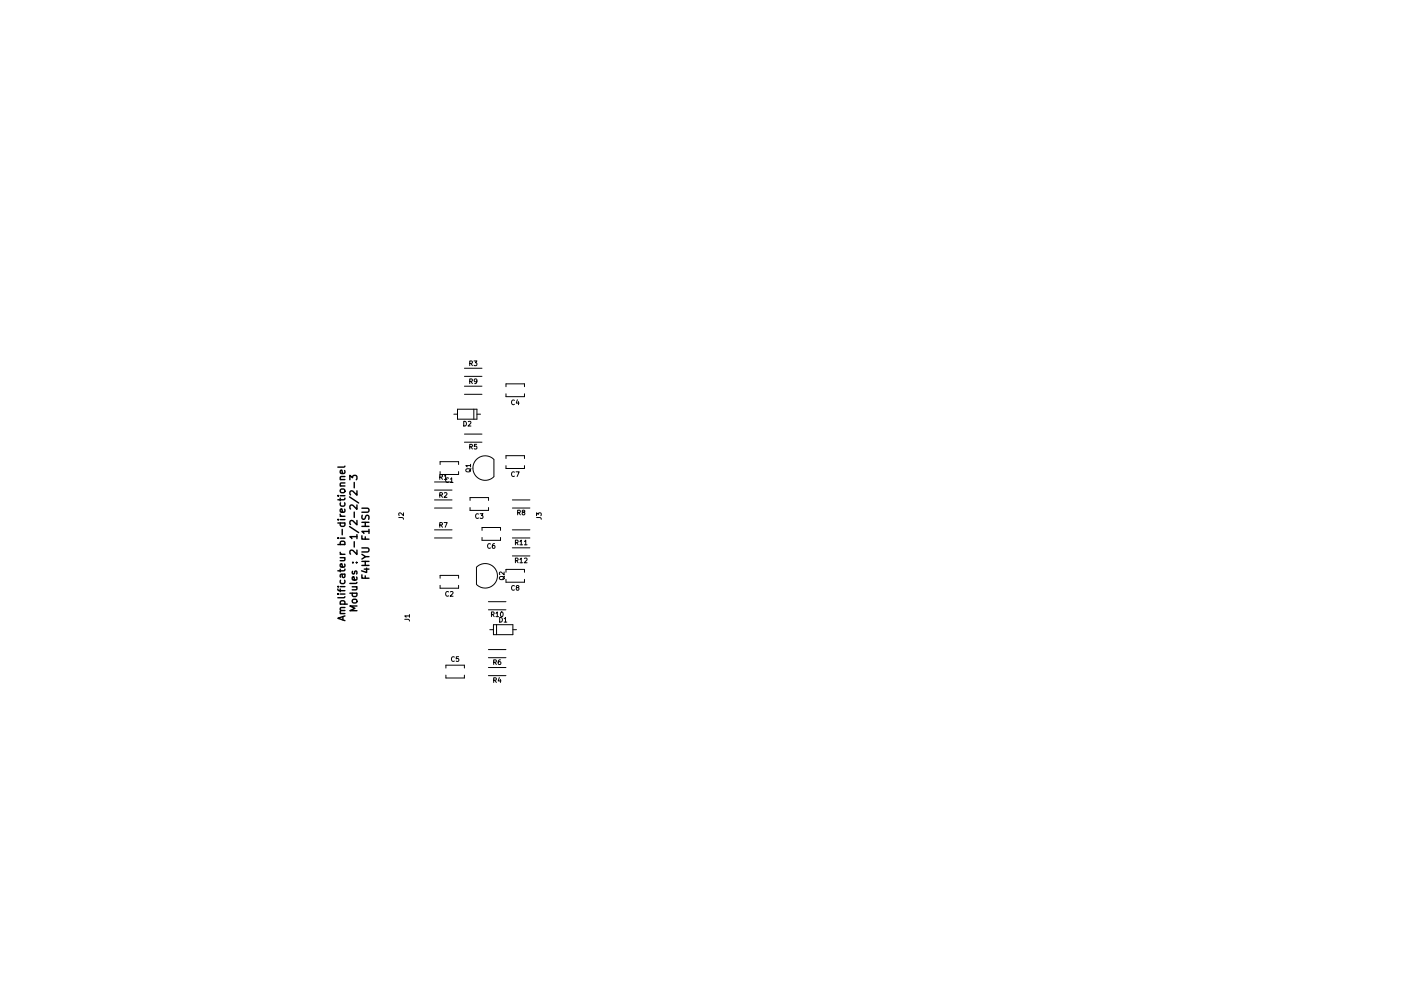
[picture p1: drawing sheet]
<svg xmlns="http://www.w3.org/2000/svg" width="297mm" height="210mm" viewBox="0 0 297 210" stroke-linecap="round" stroke-linejoin="round" font-family="sans-serif">
<g fill="none" stroke="#000" stroke-width=".3">
<path d="M73.1 99.8v.4l-.2 .3-.7-.1v-.6l.3-.1 .1 .8M73.1 98.9l-.2 .2h-1.3M71.6 114.2h.2M71.6 110.2h.2M71.6 105.2h.2M71.6 115.5h1.5M71.6 111h1.5M72.1 117.2l.3 .4M72.1 109.1l.3 .4M72.1 105.7v.5M72.1 118.3h1M72.1 117.6h1"/>
<path d="M72.1 114.2h1M72.1 110.2h1M72.1 109.5h1M72.1 105.2h1M72.1 103.1h1M72.1 101.7h1M72.2 115.5l-.1-.4 .3-.3 .7 .2v.5M72.2 111l-.1 .4 .3 .3 .7-.2v-.5M72.2 106.7l-.1 .4 .3 .3 .7-.2v-.5M72.2 103.9l.6-.2 .3 .2v.3l-.3 .3h-.4l-.3-.3zM72.6 112.3v1.2M73 118.3l.1 .2v.4l-1 .1"/>
<path d="M73.1 119.7v.4l-.2 .2-.7-.1v-.5l.3-.1 .1 .7M73.1 108v.5l-.2 .2-.7-.1v-.6h.3l.1 .7M73.1 105.7l-.2 .3h-1.3M73.1 102.5h-.9l-.1 .4 .2 .2M73.1 101.1l-.9 .1-.1 .3 .2 .2M74.1 111.7l1.9 1.3M74.1 105.4l1.9 1.3M74.2 101.8v-.9l.5 .5 .2-.5h.6l.2 .2-.2 .7M74.7 119.4h.2M75.1 102.4v1.1M75.1 108.6v1.2M75.1 114.9v1.2"/>
<path d="M75.5 119.4h.2M75.7 116.7v.9l-1.1-.9-.4 .3 .1 .6M75.7 113.9h-1.5l.4 .4M75.7 110.4v1l-1.1-1-.4 .3 .1 .6M75.7 107.1v1l-1.1-1-.4 .3 .1 .6M75.7 104.1v1l-1.1-1-.4 .3 .1 .6M75.7 113.4v.9M76.7 117.6l.8 .5-.8 .5M76.7 116.2h1.2l.3 .3v.3l-.3 .3h-1.2M76.7 113.7v.7h1.5M76.7 107.8h1.2l.3 .3v.4l-.3 .2h-1.2M76.7 120h1.5"/>
<path d="M76.7 119.1h1.5M76.7 111.7h1.5M76.7 110.8h1.5M76.8 109.3l-.1 .6 .3 .3 .4-.2 .3-.6h.4l.1 .2v.6M77.4 110.8v.9M77.4 113.9v.5M77.4 119.1v.9M77.5 118.1h.7M78.2 112.7h-1.5l.5 .5M78.2 112.3v.9M71.6 126h.2M71.6 125l.2 .3h1.3"/>
<path d="M71.6 124.5h.2M72.1 130.2h1M72.1 128.2h1.5M72.1 126h1M72.1 120.7v.6M72.1 125v.5M72.1 124.5h1M72.2 128.2l-.1-.5 .3-.2 .7 .1v.6M72.2 123.1l-.1 .4 .3 .3 .7-.1v-.6M72.5 121.8l.1 .5 .2 .2 .3-.2v-.5M72.7 130.8v.7M73.1 130.7l-1.5 .5 1.5 .5"/>
<path d="M73.1 129.5l-.9 .1-.1 .4 .2 .2M73.1 128.9l-.9 .1-.1 .3 .2 .2M73.1 126.6l-.2 .2h-1.3M73.1 121.8l-.9 .1v.6M73.1 120.7l-.2 .4h-1.3M74.2 125.9h1.5M74.7 124.5h1M74.7 127.3l.7-.2 .2 .2 .1 .3-.3 .3h-.4l-.3-.3zM74.7 125.9v.4l.3 .3 .6-.2v-.5M74.7 121.2v.4l.2 .2 .2-.1 .2-.5h.3v.6M75.5 124.5l.2 .2-.1 .4h-.9M75.6 122.4l.1 .5-.2 .2-.8-.1v-.6h.3l.2 .7"/>
<path d="M75.7 128.6h-1.5l1.1 .5-1.1 .5h1.5M75.7 123.6l-.2 .2h-1.3M76.7 122v.7h1.5M77.2 120.7h1M77.4 122.2v.5M77.7 120.5v1l-1-.4"/>
</g>
<g fill="none" stroke="#000" stroke-width=".21">
<path d="M98.5 78.1h3.7M98.5 79.8h3.7M99.6 77.1h.5v-.4l-.5-.1v1M99.8 77.1l.4 .5M100.5 76.6h.6l-.3 .4 .3 .1v.4h-.6M93.3 98.6v-.7h3.9v.7M96.2 87.9h.8M97 86.8h4.1v2.1h-4.1zM98.3 89.4a.51 .51 0 0 1 .6 .5 .51 .51 0 0 1-.6 .5zM98.5 93.8h3.7M98.5 92.1h3.7M98.5 81.9h3.7"/>
<path d="M98.5 83.7h3.7M98.8 99.6l.3-.1h.5l.2 .4-.4 .2h-.5zM99.3 89.5l.4-.1 .1 .3-.6 .7h.6M99.6 94.8l.5-.1v-.3l-.5-.1v1M99.6 80.9h.5v-.4l-.5-.1v1M99.8 98.8h-1l.2 .3M99.8 98.5v.6M99.8 94.8l.4 .5M99.8 80.9l.4 .5M99.9 99.4l-.4 .5M100.5 86.8v2.1M101.1 94.3h-.5l-.1 .4h.5l.1 .5h-.6"/>
<path d="M101.1 80.8l-.2 .2h-.3v-.5l.3-.1 .2 .2v.6l-.5 .2M101.1 87.9h.8M104.7 97.5a2.6 2.6 0 0 0-3.7 0 2.6 2.6 0 0 0 0 3.6 2.6 2.6 0 0 0 3.7 0M104.7 97.5v3.6M107.3 83.5v.7h3.9v-.7M107.3 82v-.6h3.9v.6M107.3 97.3v-.6h3.9v.6M107.3 98.8v.6h3.9v-.6M109.1 85a.44 .44 0 0 0-.7 .4 .44 .44 0 0 0 .7 .4M109.7 84.8l-.2 .7h.6M109.9 85.2v.7M84.5 109.8h.9l.1 .4"/>
<path d="M85.5 108.8v.6l-.7-.6-.3 .2 .1 .4M92.1 102.3h3.7M92.1 104h3.7M92.1 106.1h3.7M92.1 107.8h3.7M92.1 112.4h3.7M92.1 114.1h3.7M93.2 101.2h.5l.1-.4-.6-.1v1M93.2 105h.5l.1-.4-.6-.1v1M93.2 111.4l.5-.1 .1-.3-.6-.1v1M93.3 100.1v.6h3.9v-.6M93.5 101.2l.3 .5"/>
<path d="M93.5 105l.3 .5M93.5 111.4l.3 .5M94.1 110.9h.7l-.4 1M94.2 101l.3-.3v1M94.2 104.6l.4-.1 .2 .3-.7 .7h.7M94.2 101.7h.6M95.1 101.5a.44 .44 0 0 0-.6 .4 .44 .44 0 0 0 .6 .4M95.5 101.7l.3-.3v1M95.5 102.4h.6M99.7 107.7v.6h3.9v-.6M99.7 106.2v-.6h3.9v.6M101.5 109.1a.44 .44 0 0 0-.7 .4 .44 .44 0 0 0 .7 .4"/>
<path d="M101.8 109h.6l-.3 .4 .3 .1v.4h-.6M102.2 114v.6h3.9v-.6M102.2 112.5v-.6h3.9v.6M104 115.4a.44 .44 0 0 0-.6 .4 .44 .44 0 0 0 .6 .4M104.9 115.3l-.5 .3v.6l.2 .1 .3-.1v-.4l-.3-.1-.2 .2M108.6 106.1h3.8M108.6 107.8h3.8M108.6 112.4h3.8M108.6 114.1h3.8M108.6 117.9h3.8M108.6 116.2h3.8M109.1 100.2a.44 .44 0 0 0-.7 .4 .44 .44 0 0 0 .7 .4"/>
<path d="M109.3 115.1h.5v-.4l-.5-.1v1M109.3 118.9h.5v-.4l-.5-.1v1M109.4 100.1h.7l-.5 1M109.5 115.1l.3 .5M109.5 118.9l.3 .5M109.8 108.8l.4-.1 .1-.4-.5-.1v1M110 108.8l.3 .4M110.2 114.9l.3-.3v1M110.2 118.7l.3-.3v1M110.2 115.6h.6M110.2 119.4h.6M110.9 108.7l-.1-.4h.4v.3l-.5 .3 .2 .3 .4-.1-.2-.4"/>
<path d="M111.2 114.9l.3-.3v1M111.2 118.5l.4-.1 .2 .3-.7 .7h.7M111.2 115.6h.6M113.8 109.8h.8l.2 .4M113.8 109.4v-.6l.3 .3 .1-.3h.5v.6M85.8 131.4h.9l.1 .4M86.8 130.7h-1l.3 .3M86.8 130.4v.6M93.3 122.7v-.6h3.9v.6M93.3 124.2v.6h3.9v-.6M95.1 125.6a.44 .44 0 0 0-.6 .4 .44 .44 0 0 0 .6 .4M95.5 125.6l.4-.1 .2 .3-.7 .7h.7"/>
<path d="M96.3 139.4a.44 .44 0 0 0-.6 .4 .44 .44 0 0 0 .6 .4M97.2 139.3h-.4l-.1 .5h.5v.4h-.5M101 120.4v3.6M101 120.3a2.6 2.6 0 0 1 3.7 0 2.6 2.6 0 0 1 0 3.7 2.6 2.6 0 0 1-3.7 0M103.5 139.5h3.8M103.5 137.8h3.8M103.5 129.4h3.8M103.5 127.7h3.8M103.8 133.6h.8M104.2 130.4l.5-.1v-.4l-.5-.1v1M104.4 130.4l.4 .4M104.6 132.5h4.1v2.2h-4.1z"/>
<path d="M105.1 130.1l.3-.3v1M105.1 130.8h.6M105.3 132.5v2.2M105.9 122.5l.3-.2 .5 .1 .2 .3-.4 .3-.5-.1zM105.9 131a.51 .51 0 0 1 .6 .5 .51 .51 0 0 1-.6 .5zM106.1 140l-.4 .2-.1 .6 .2 .2 .3-.1v-.5h-.3l-.2 .2M106.2 129.9l.1-.1a.49 .49 0 0 1 .4 .5 .49 .49 0 0 1-.5 .5l-.1-.4zM106.9 121.4v.6l-.7-.6-.3 .1 .1 .4M106.9 131.3l.3-.3v1M106.9 132h.6M107 122.3l-.4 .5M107.3 121.4v-.6h3.9v.6"/>
<path d="M107.3 122.9v.6h3.9v-.6M108.7 133.6h.8M109.1 124.3a.44 .44 0 0 0-.7 .4 .44 .44 0 0 0 .7 .4M109.6 124.7l-.1-.4h.4l.1 .3-.5 .2 .1 .4 .4-.2-.2-.3M94.5 141.7v-.6h4v.6M94.5 143.2v.6h4v-.6M103.5 143.3h3.8M103.5 141.6h3.8M104.7 144.3h.4l.1-.4-.5-.1v1M104.7 140.5h.4l.1-.4-.5-.1v1M104.9 144.3l.3 .5M104.9 140.5l.3 .5"/>
<path d="M105.9 143.8l-.3 .7h.6M106.1 144.1v.7"/>
</g>
</svg>
